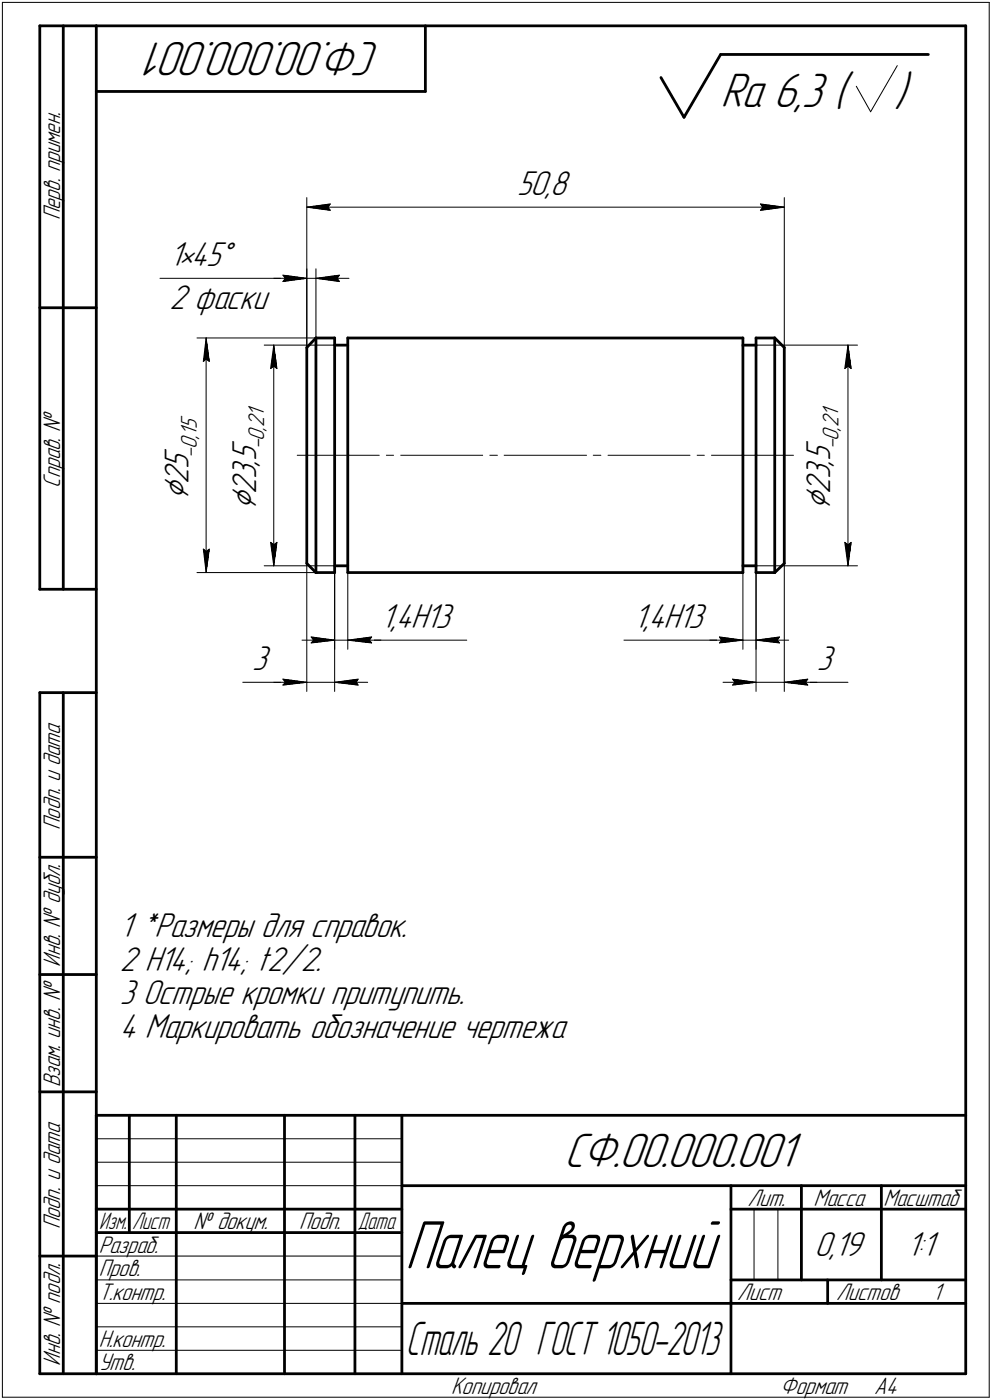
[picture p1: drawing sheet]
<svg xmlns="http://www.w3.org/2000/svg" width="211mm" height="298mm" viewBox="0 0 211 298" stroke-linecap="round" stroke-linejoin="round" font-family="sans-serif">
<defs><g id="words">
<text font-size="15.4" x="86.2" y="270.1">Палец верхний</text>
<g font-size="10.9">
<text x="80.9" y="9" transform="rotate(-180 80.9 9)">СФ.00.000.001</text>
<text x="153.3" y="22.8">Ra 6,3 (</text>
<text x="190.3" y="22.8">)</text>
<text x="120.1" y="248.5">СФ.00.000.001</text>
</g>
<text font-size="10.6" x="86.4" y="288.5">Сталь 20 ГОСТ 1050-2013</text>
<g font-size="8.5">
<text x="40.1" y="106.6" transform="rotate(-90 40.1 106.6)">Ç</text>
<text x="54.5" y="108.6" transform="rotate(-90 54.5 108.6)">Ç</text>
<text x="176.7" y="108.6" transform="rotate(-90 176.7 108.6)">Ç</text>
</g>
<g font-size="7.8">
<text x="110" y="41.6">50,8</text>
<text x="36" y="56.7">1•45Å</text>
<text x="36" y="65.8">2 фаски</text>
<text x="40.1" y="100" transform="rotate(-90 40.1 100)">5</text>
<text x="54.5" y="99.2" transform="rotate(-90 54.5 99.2)">,</text>
<text x="54.5" y="98.2" transform="rotate(-90 54.5 98.2)">5</text>
<text x="176.7" y="99.2" transform="rotate(-90 176.7 99.2)">,</text>
<text x="176.7" y="98.2" transform="rotate(-90 176.7 98.2)">5</text>
<text x="40.1" y="103.1" transform="rotate(-90 40.1 103.1)">2</text>
<text x="54.5" y="105.2" transform="rotate(-90 54.5 105.2)">2</text>
<text x="54.5" y="102" transform="rotate(-90 54.5 102)">3</text>
<text x="176.7" y="105.2" transform="rotate(-90 176.7 105.2)">2</text>
<text x="176.7" y="102" transform="rotate(-90 176.7 102)">3</text>
<text x="81" y="133.8">1,4H13</text>
<text x="134.8" y="133.8">1,4H13</text>
<text x="53.7" y="142.7">3</text>
<text x="173.8" y="142.7">3</text>
<text x="25.5" y="199.6">1 *Размеры для справок.</text>
<text x="25.5" y="206.7">2 H14; h14; t2/2.</text>
<text x="25.5" y="213.8">3 Острые кромки притупить.</text>
<text x="25.5" y="221">4 Маркировать обозначение чертежа</text>
<text x="173.3" y="267.5">0,19</text>
<text x="192.9" y="267.5">1:1</text>
</g>
<g font-size="5.4">
<text x="12.8" y="46.9" transform="rotate(-90 12.8 46.9)">Перв. примен.</text>
<text x="12.8" y="103.8" transform="rotate(-90 12.8 103.8)">Справ. №</text>
<text x="12.8" y="176.7" transform="rotate(-90 12.8 176.7)">Подп. и дата</text>
<text x="12.8" y="205.8" transform="rotate(-90 12.8 205.8)">Инв. № дубл.</text>
<text x="12.8" y="231.6" transform="rotate(-90 12.8 231.6)">Взам. инв. №</text>
<text x="159.1" y="256.8">Лит.</text>
<text x="173.1" y="256.8">Масса</text>
<text x="188" y="256.8">Масштаб</text>
<text x="12.8" y="261.7" transform="rotate(-90 12.8 261.7)">Подп. и дата</text>
<text x="41.2" y="261.8">№ докум.</text>
<text x="63.6" y="261.8">Подп.</text>
<text x="21" y="266.8">Разраб.</text>
<text x="21" y="271.8">Пров.</text>
<text x="21" y="276.8">Т.контр.</text>
<text x="156.9" y="276.8">Лист</text>
<text x="177.9" y="276.8">Листов</text>
<text x="198.4" y="276.8">1</text>
<text x="21" y="286.8">Н.контр.</text>
<text x="12.8" y="290.8" transform="rotate(-90 12.8 290.8)">Инв. № подл.</text>
<text x="21" y="291.8">Утв.</text>
<text x="96" y="296.8">Копировал</text>
<text x="166" y="296.8">Формат</text>
<text x="186" y="296.8">A4</text>
</g>
<g font-size="5.3">
<text x="21.1" y="261.8">Изм.</text>
<text x="28.1" y="261.8">Лист</text>
<text x="76.1" y="261.8">Дата</text>
</g>
<g font-size="5.1">
<text x="56.2" y="88.9" transform="rotate(-90 56.2 88.9)">1</text>
<text x="178.4" y="88.9" transform="rotate(-90 178.4 88.9)">1</text>
<text x="41.9" y="95.6" transform="rotate(-90 41.9 95.6)">0</text>
<text x="41.9" y="93.5" transform="rotate(-90 41.9 93.5)">,</text>
<text x="41.9" y="92.8" transform="rotate(-90 41.9 92.8)">1</text>
<text x="41.9" y="91.4" transform="rotate(-90 41.9 91.4)">5</text>
<text x="56.2" y="95.7" transform="rotate(-90 56.2 95.7)">-</text>
<text x="56.2" y="93.8" transform="rotate(-90 56.2 93.8)">0</text>
<text x="56.2" y="91.7" transform="rotate(-90 56.2 91.7)">,</text>
<text x="56.2" y="91" transform="rotate(-90 56.2 91)">2</text>
<text x="178.4" y="95.7" transform="rotate(-90 178.4 95.7)">-</text>
<text x="178.4" y="93.8" transform="rotate(-90 178.4 93.8)">0</text>
<text x="178.4" y="91.7" transform="rotate(-90 178.4 91.7)">,</text>
<text x="178.4" y="91" transform="rotate(-90 178.4 91)">2</text>
<text x="41.9" y="97.5" transform="rotate(-90 41.9 97.5)">-</text>
</g>
</g></defs>
<g fill="none" stroke="#000" stroke-width=".59">
<path d="M8.5 5.5v120zM8.5 5.5h12zM13.5 5.5v120zM20.5 5.5v287zM20.5 5.5h185zM20.5 19.5h70zM90.5 5.5v14zM140.6 16.5l4.9 8.5zM153.3 11.6l-7.8 13.4zM153.3 11.6h44.2zM205.5 5.5v287zM8.5 65.5h12z"/>
<path d="M65.3 74v46zM67.2 72h4zM67.2 72l-1.9 2zM67.2 72v49.9zM71.2 72v49.9zM71.2 73.5h2.8zM74 72v49.9zM74 72h84.1zM158.1 72v49.9zM158.1 73.5h2.8zM160.9 72h3.9zM160.9 72v49.9z"/>
<path d="M164.8 72l2.1 2zM164.8 72v49.9zM166.9 74v46zM65.3 120l1.9 1.9zM8.5 125.5h12zM67.2 121.9h4zM71.2 120.5h2.8zM74 121.9h84.1zM158.1 120.5h2.8zM160.9 121.9h3.9zM164.8 121.9l2.1-1.9zM8.5 147.5v145z"/>
<path d="M8.5 147.5h12zM13.5 147.5v145zM8.5 182.5h12zM8.5 207.5h12zM8.5 232.5h12zM20.5 237.5h185zM20.5 237.5v55zM27.5 237.5v25zM37.5 237.5v55zM60.5 237.5v55zM75.5 237.5v55zM85.5 237.5v55z"/>
<path d="M20.5 257.5h65zM85.5 252.5h120zM155.5 252.5v40zM155.5 257.5h15zM170.5 252.5v20zM170.5 257.5h35zM187.5 252.5v20zM8.5 267.5h12zM20.5 262.5h65zM85.5 277.5h70zM155.5 277.5h50zM155.5 272.5h50z"/>
<path d="M176.1 272.5v5zM8.5 292.5h12zM20.5 292.5h185z"/>
</g>
<g fill="none" stroke="#000" stroke-width=".21">
<path d="M.5 .5v297zM.5 .5h210zM182.2 18.4l3.1 5.4zM190.9 14l-5.6 9.8zM210.5 .5v297zM34 59.3h26.2zM58.3 59.3h7zM60.2 59.3h5.1zM60.2 58.6l5.1 .7zM60.2 58.6l.5 .7zM60.2 59.9l5.1-.6zM60.7 59.3l-.5 .6z"/>
<path d="M65.3 42.1v31.9zM65.3 57.2v16.8zM65.3 44.1l5-.7zM65.3 44.1l5 .7zM65.3 44.1h101.6zM65.3 59.3h1.9zM67.2 57.2v14.8zM67.2 59.3l5 .6zM67.2 59.3l5-.7zM67.2 59.3h7.1zM69.8 44.1l.5 .7zM70.3 43.4l-.5 .7z"/>
<path d="M71.7 59.3l.5 .6zM72.2 58.6l-.5 .7zM161.8 44.8l5.1-.7zM161.8 43.4l.5 .7zM161.8 43.4l5.1 .7zM162.3 44.1l-.5 .7zM166.9 42.1v31.9zM41.9 72h25.3zM43.3 77l.6-.5zM43.9 72l.6 5zM43.9 76.5l.6 .5zM43.9 72l-.6 5z"/>
<path d="M43.9 72v49.9zM56.2 73.5h15zM57.6 78.5l.7-.5zM58.3 73.5l.6 5zM58.3 78l.6 .5zM58.3 73.5l-.7 5zM58.3 73.5v47zM160.9 73.5h21.6zM179.7 78.5l.7-.5zM180.4 73.5l.7 5zM180.4 78l.7 .5zM180.4 73.5l-.7 5z"/>
<path d="M180.4 73.5v47zM63.2 96.9h17.5zM82.2 96.9h1.5zM85.3 96.9h17.4zM104.2 96.9h1.6zM107.3 96.9h17.5zM126.2 96.9h1.6zM129.4 96.9h17.4zM148.3 96.9h1.6zM151.4 96.9h17.4zM43.3 116.9l.6 5zM43.3 116.9l.6 .5z"/>
<path d="M43.9 117.4l.6-.5zM44.5 116.9l-.6 5zM57.6 115.5l.7 5zM57.6 115.5l.7 .5zM58.3 116l.6-.5zM58.9 115.5l-.6 5zM65.3 120v27.2zM166.9 120v27.2zM179.7 115.5l.7 5zM179.7 115.5l.7 .5zM180.4 116l.7-.5zM181.1 115.5l-.7 5z"/>
<path d="M41.9 121.9h25.3zM56.2 120.5h15zM64.3 136.3h6.9zM66.2 135.6l5 .7zM66.2 135.6l.5 .7zM66.2 136.9l5-.6zM66.7 136.3l-.5 .6zM71.2 121.9v25.3zM71.2 121.9v16.4zM71.2 136.3h2.8zM74 136.3h5.1zM74 121.9v16.4z"/>
<path d="M74 136.3l5.1 .6zM74 136.3l5.1-.7zM74 136.3h7zM78.6 136.3l.5 .6zM79.1 136.3h20.2zM79.1 135.6l-.5 .7zM132.8 136.3h20.3zM151 136.3h7.1zM153.1 136.3h5zM153.1 135.6l5 .7zM153.1 135.6l.4 .7zM153.1 136.9l5-.6z"/>
<path d="M153.5 136.3l-.4 .6zM158.1 121.9v16.4zM158.1 136.3h2.8zM160.9 121.9v16.4zM160.9 121.9v25.3zM160.9 120.5h21.6zM160.9 136.3l5 .6zM160.9 136.3l5-.7zM160.9 136.3h6.9zM165.4 136.3l.5 .6zM165.9 135.6l-.5 .7zM51.6 145.3h8.7z"/>
<path d="M58.3 145.3h7zM60.2 144.6l5.1 .7zM60.2 144.6l.5 .7zM60.2 145.9l5.1-.6zM60.3 145.3h5zM60.7 145.3l-.5 .6zM65.3 145.3h5.9zM71.2 145.3l5 .6zM71.2 145.3l5-.7zM71.2 145.3h7zM75.8 145.3l.4 .6zM76.2 144.6l-.4 .7z"/>
<path d="M153.8 145.3h7.1zM155.9 144.6l5 .7zM155.9 144.6l.5 .7zM155.9 145.9l5-.6zM156.4 145.3l-.5 .6zM160.9 145.3h6zM166.9 145.3h4.9zM166.9 145.3l5 .6zM166.9 145.3l5-.7zM166.9 145.3h6.9zM171.4 145.3l.5 .6zM171.8 145.3h8.6z"/>
<path d="M171.9 144.6l-.5 .7zM20.5 247.5h65zM20.5 252.5h65zM20.5 242.5h65zM160.4 257.5v15zM165.5 257.5v15zM20.5 267.5h65zM20.5 272.5h65zM20.5 277.5h65zM.5 297.5h210zM20.5 282.5h65zM20.5 287.5h65z"/>
</g>
<g fill="#fff" stroke="#fff" stroke-width=".21">
<path d="M34.5 87.4h8.4zM34.5 87.5h8.4zM34.5 87.5h8.4zM34.5 87.6h8.4zM34.5 87.7h8.4zM34.5 87.8h8.4zM34.5 87.9h8.4zM34.5 88h8.4zM34.5 88.1h8.4zM34.5 88.1h8.4zM34.5 88.2h8.4zM34.5 88.3h8.4zM34.5 88.4h8.4zM34.5 88.5h8.4zM34.5 88.6h8.4zM34.5 88.6h8.4zM34.5 88.7h8.4zM34.5 88.8h8.4zM34.5 88.9h8.4zM34.5 89h8.4zM34.5 89.1h8.4zM34.5 89.2h8.4zM34.5 89.2h8.4zM34.5 89.3h8.4zM34.5 89.4h8.4zM34.5 89.5h8.4zM34.5 89.6h8.4zM34.5 89.7h8.4zM34.5 89.7h8.4zM34.5 89.8h8.4zM34.5 89.9h8.4zM34.5 90h8.4zM34.5 90.1h8.4zM34.5 90.2h8.4zM34.5 90.3h8.4zM34.5 90.3h8.4zM34.5 90.4h8.4zM34.5 90.5h8.4zM34.5 90.6h8.4zM34.5 90.7h8.4zM34.5 90.8h8.4zM34.5 90.8h8.4zM34.5 90.9h8.4zM34.5 91h8.4zM34.5 91.1h8.4zM34.5 91.2h8.4zM34.5 91.3h8.4zM34.5 91.4h8.4zM34.5 91.4h8.4zM34.5 91.5h8.4zM34.5 91.6h8.4zM34.5 91.7h8.4zM34.5 91.8h8.4zM34.5 91.9h8.4zM34.5 91.9h8.4zM34.5 92h8.4zM34.5 92.1h8.4zM34.5 92.2h8.4zM34.5 92.3h8.4zM34.5 92.4h8.4zM34.5 92.5h8.4zM34.5 92.5h8.4zM34.5 92.6h8.4zM34.5 92.7h8.4zM34.5 92.8h8.4zM34.5 92.9h8.4zM34.5 93h8.4zM34.5 93h8.4zM34.5 93.1h8.4zM34.5 93.2h8.4zM34.5 93.3h8.4zM34.5 93.4h8.4zM34.5 93.5h8.4zM34.5 93.6h8.4zM34.5 93.6h8.4zM34.5 93.7h8.4zM34.5 93.8h8.4zM34.5 93.9h8.4zM34.5 94h8.4zM34.5 94.1h8.4zM34.5 94.1h8.4zM34.5 94.2h8.4zM34.5 94.3h8.4zM34.5 94.4h8.4zM34.5 94.5h8.4zM34.5 94.6h8.4zM34.5 94.7h8.4zM34.5 94.7h8.4zM34.5 94.8h8.4zM34.5 94.9h8.4zM34.5 95h8.4zM34.5 95.1h8.4zM34.5 95.2h8.4zM34.5 95.2h8.4zM34.5 95.3h8.4zM34.5 95.4h8.4zM34.5 95.5h8.4zM34.5 95.6h8.4zM34.5 95.7h8.4zM34.5 95.8h8.4zM34.5 95.8h8.4zM34.5 95.9h8.4zM34.5 96h8.4zM34.5 96.1h8.4zM34.5 96.2h8.4zM34.5 96.3h8.4zM34.5 96.4h8.4zM34.5 96.4h8.4zM34.5 96.5h8.4zM34.5 96.6h8.4zM34.5 96.7h8.4zM34.5 96.8h8.4zM34.5 96.9h8.4zM34.5 96.9h8.4zM34.5 97h8.4zM34.5 97.1h8.4zM34.5 97.2h8.4zM34.5 97.3h8.4zM34.5 97.4h8.4zM34.5 97.5h8.4zM34.5 97.5h8.4zM34.5 97.6h8.4zM34.5 97.7h8.4zM34.5 97.8h8.4zM34.5 97.9h8.4zM34.5 98h8.4zM34.5 98h8.4zM34.5 98.1h8.4zM34.5 98.2h8.4zM34.5 98.3h8.4zM34.5 98.4h8.4zM34.5 98.5h8.4zM34.5 98.6h8.4zM34.5 98.6h8.4zM34.5 98.7h8.4zM34.5 98.8h8.4zM34.5 98.9h8.4zM34.5 99h8.4zM34.5 99.1h8.4zM34.5 99.1h8.4zM34.5 99.2h8.4zM34.5 99.3h8.4zM34.5 99.4h8.4zM34.5 99.5h8.4zM34.5 99.6h8.4zM34.5 99.7h8.4zM34.5 99.7h8.4zM34.5 99.8h8.4zM34.5 99.9h8.4zM34.5 100h8.4zM34.5 100.1h8.4zM34.5 100.2h8.4zM34.5 100.2h8.4zM34.5 100.3h8.4zM34.5 100.4h8.4zM34.5 100.5h8.4zM34.5 100.6h8.4zM34.5 100.7h8.4zM34.5 100.8h8.4zM34.5 100.8h8.4zM34.5 100.9h8.4zM34.5 101h8.4zM34.5 101.1h8.4zM34.5 101.2h8.4zM34.5 101.3h8.4zM34.5 101.3h8.4zM34.5 101.4h8.4zM34.5 101.5h8.4zM34.5 101.6h8.4zM34.5 101.7h8.4zM34.5 101.8h8.4zM34.5 101.9h8.4zM34.5 101.9h8.4zM34.5 102h8.4zM34.5 102.1h8.4zM34.5 102.2h8.4zM34.5 102.3h8.4zM34.5 102.4h8.4zM34.5 102.4h8.4zM34.5 102.5h8.4zM34.5 102.6h8.4zM34.5 102.7h8.4zM34.5 102.8h8.4zM34.5 102.9h8.4zM34.5 103h8.4zM34.5 103h8.4zM34.5 103.1h8.4zM34.5 103.2h8.4zM34.5 103.3h8.4zM34.5 103.4h8.4zM34.5 103.5h8.4zM34.5 103.5h8.4zM34.5 103.6h8.4zM34.5 103.7h8.4zM34.5 103.8h8.4zM34.5 103.9h8.4zM34.5 104h8.4zM34.5 104.1h8.4zM34.5 104.1h8.4zM34.5 104.2h8.4zM34.5 104.3h8.4zM34.5 104.4h8.4zM34.5 104.5h8.4zM34.5 104.6h8.4zM34.5 104.6h8.4zM34.5 104.7h8.4zM34.5 104.8h8.4zM34.5 104.9h8.4zM34.5 105h8.4zM34.5 105.1h8.4zM34.5 105.2h8.4zM34.5 105.2h8.4zM34.5 105.3h8.4zM34.5 105.4h8.4zM34.5 105.5h8.4zM34.5 105.6h8.4zM34.5 105.7h8.4zM34.5 105.7h8.4zM34.5 105.8h8.4zM34.5 105.9h8.4zM34.5 106h8.4zM34.5 106.1h8.4zM34.5 106.2h8.4zM34.5 106.3h8.4zM34.5 106.3h8.4zM34.5 106.4h8.4zM34.5 106.5h8.4z"/>
<path d="M43.8 72.2h.2zM43.8 72.3h.2zM43.8 72.4h.3zM43.7 72.5h.4zM43.7 72.6h.4zM43.6 72.6h.6zM43.6 72.7h.6zM43.6 72.8h.7zM43.5 72.9h.8zM43.5 73h.9zM43.5 73.1h.9zM43.4 73.2h1zM43.4 73.2h1zM43.3 73.3h1.1zM43.3 73.4h1.2zM43.3 73.5h1.2zM43.3 73.6h1.3zM43.3 73.7h1.3zM43.2 73.7h1.4zM43.2 73.8h1.5zM43.2 73.9h1.5zM43.2 74h1.5zM43.2 74.1h1.5zM43.2 74.2h1.5zM43.2 74.3h1.5zM43.2 74.3h1.5zM43.1 74.4h1.7zM43.1 74.5h1.7zM43.1 74.6h1.7zM43.1 74.7h1.7zM43.1 74.8h1.7zM43.1 74.8h1.7zM43.1 74.9h1.7zM43 75h1.9zM43 75.1h1.9zM43 75.2h1.9zM43 75.3h1.9zM43 75.4h1.9zM43 75.4h1.9zM43 75.5h1.9zM42.9 75.6h2zM42.9 75.7h2.1zM42.9 75.8h2.1zM42.9 75.9h2.1zM42.9 75.9h2.1zM42.9 76h2.1zM42.9 76.1h2.1zM42.9 76.2h2.1zM42.8 76.3h2.2zM42.8 76.4h2.2zM42.8 76.5h2.2zM42.8 76.5h2.2zM42.8 76.6h2.2zM42.8 76.7h2.2zM42.8 76.8h2.2zM42.8 76.9h2.3zM42.8 77h2.3zM42.8 77h2.3zM42.8 77.1h2.3zM42.8 77.2h2.3zM42.8 77.3h2.3zM42.8 77.4h2.3z"/>
<path d="M42.7 116.5h2.4zM42.8 116.6h2.3zM42.8 116.7h2.3zM42.8 116.8h2.3zM42.8 116.8h2.3zM42.8 116.9h2.3zM42.8 117h2.3zM42.8 117.1h2.3zM42.8 117.2h2.2zM42.8 117.3h2.2zM42.8 117.3h2.2zM42.8 117.4h2.2zM42.8 117.5h2.2zM42.8 117.6h2.2zM42.8 117.7h2.2zM42.9 117.8h2.1zM42.9 117.9h2.1zM42.9 117.9h2.1zM42.9 118h2.1zM42.9 118.1h2.1zM42.9 118.2h2.1zM42.9 118.3h2.1zM43 118.4h1.9zM43 118.4h1.9zM43 118.5h1.9zM43 118.6h1.9zM43 118.7h1.9zM43 118.8h1.9zM43 118.9h1.9zM43.1 119h1.7zM43.1 119h1.7zM43.1 119.1h1.7zM43.1 119.2h1.7zM43.1 119.3h1.7zM43.1 119.4h1.7zM43.1 119.5h1.7zM43.2 119.5h1.5zM43.2 119.6h1.5zM43.2 119.7h1.5zM43.2 119.8h1.5zM43.2 119.9h1.5zM43.2 120h1.5zM43.2 120.1h1.5zM43.2 120.1h1.4zM43.3 120.2h1.3zM43.3 120.3h1.3zM43.3 120.4h1.2zM43.3 120.5h1.2zM43.3 120.6h1.1zM43.4 120.6h1zM43.4 120.7h1zM43.5 120.8h.9zM43.5 120.9h.9zM43.5 121h.8zM43.6 121.1h.7zM43.6 121.2h.6zM43.6 121.2h.6zM43.7 121.3h.4zM43.7 121.4h.4zM43.8 121.5h.3zM43.8 121.6h.2zM43.8 121.7h.2z"/>
<path d="M110.1 36h11.9zM110.1 36.1h11.9zM110.1 36.2h11.9zM110.1 36.2h11.9zM110.1 36.3h11.9zM110.1 36.4h11.9zM110.1 36.5h11.9zM110.1 36.6h11.9zM110.1 36.7h11.9zM110.1 36.7h11.9zM110.1 36.8h11.9zM110.1 36.9h11.9zM110.1 37h11.9zM110.1 37.1h11.9zM110.1 37.2h11.9zM110.1 37.3h11.9zM110.1 37.3h11.9zM110.1 37.4h11.9zM110.1 37.5h11.9zM110.1 37.6h11.9zM110.1 37.7h11.9zM110.1 37.8h11.9zM110.1 37.8h11.9zM110.1 37.9h11.9zM110.1 38h11.9zM110.1 38.1h11.9zM110.1 38.2h11.9zM110.1 38.3h11.9zM110.1 38.4h11.9zM110.1 38.4h11.9zM110.1 38.5h11.9zM110.1 38.6h11.9zM110.1 38.7h11.9zM110.1 38.8h11.9zM110.1 38.9h11.9zM110.1 38.9h11.9zM110.1 39h11.9zM110.1 39.1h11.9zM110.1 39.2h11.9zM110.1 39.3h11.9zM110.1 39.4h11.9zM110.1 39.5h11.9zM110.1 39.5h11.9zM110.1 39.6h11.9zM110.1 39.7h11.9zM110.1 39.8h11.9zM110.1 39.9h11.9zM110.1 40h11.9zM110.1 40h11.9zM110.1 40.1h11.9zM110.1 40.2h11.9zM110.1 40.3h11.9zM110.1 40.4h11.9zM110.1 40.5h11.9zM110.1 40.6h11.9zM110.1 40.6h11.9zM110.1 40.7h11.9zM110.1 40.8h11.9zM110.1 40.9h11.9zM110.1 41h11.9zM110.1 41.1h11.9zM110.1 41.1h11.9zM110.1 41.2h11.9zM110.1 41.3h11.9zM110.1 41.4h11.9zM110.1 41.5h11.9zM110.1 41.6h11.9zM110.1 41.7h11.9zM110.1 41.7h11.9zM110.1 41.8h11.9zM110.1 41.9h11.9zM110.1 42h11.9zM110.1 42.1h11.9zM110.1 42.2h11.9zM110.1 42.2h11.9zM110.1 42.3h11.9zM110.1 42.4h11.9zM110.1 42.5h11.9zM110.1 42.6h11.9zM110.1 42.7h11.9zM110.1 42.8h11.9zM110.1 42.8h11.9zM110.1 42.9h11.9zM110.1 43h11.9z"/>
<path d="M70 43h.7zM69.3 43.1h1.4zM68.6 43.2h2.1zM67.8 43.3h2.9zM67.1 43.3h3.6zM66.9 43.4h3.8zM66.7 43.5h4zM66.5 43.6h4.2zM66.3 43.7h4.4zM66.1 43.8h4.6zM65.9 43.9h4.8zM65.7 43.9h5zM65.5 44h5.2zM65.3 44.1h5.4zM65.5 44.2h5.2zM65.7 44.3h5zM65.9 44.4h4.8zM66.1 44.4h4.6zM66.3 44.5h4.4zM66.5 44.6h4.2zM66.7 44.7h4zM66.9 44.8h3.8zM67.1 44.9h3.6zM67.7 45h3zM68.3 45h2.4zM68.9 45.1h1.8zM69.5 45.2h1.2zM70.1 45.3h.6z"/>
<path d="M161.4 43h.7zM161.4 43.1h1.5zM161.4 43.2h2.2zM161.4 43.3h2.9zM161.4 43.3h3.6zM161.4 43.4h3.9zM161.4 43.5h4zM161.4 43.6h4.3zM161.4 43.7h4.5zM161.4 43.8h4.7zM161.4 43.9h4.9zM161.4 43.9h5.1zM161.4 44h5.3zM161.4 44.1h5.5zM161.4 44.2h5.3zM161.4 44.3h5.1zM161.4 44.4h4.9zM161.4 44.4h4.7zM161.4 44.5h4.5zM161.4 44.6h4.3zM161.4 44.7h4zM161.4 44.8h3.9zM161.4 44.9h3.6zM161.4 45h3zM161.4 45h2.4zM161.4 45.1h1.8zM161.4 45.2h1.2zM161.4 45.3h.7z"/>
<path d="M53.7 137.2h4.6zM53.7 137.2h4.6zM53.7 137.3h4.6zM53.7 137.4h4.6zM53.7 137.5h4.6zM53.7 137.6h4.6zM53.7 137.7h4.6zM53.7 137.8h4.6zM53.7 137.8h4.6zM53.7 137.9h4.6zM53.7 138h4.6zM53.7 138.1h4.6zM53.7 138.2h4.6zM53.7 138.3h4.6zM53.7 138.3h4.6zM53.7 138.4h4.6zM53.7 138.5h4.6zM53.7 138.6h4.6zM53.7 138.7h4.6zM53.7 138.8h4.6zM53.7 138.9h4.6zM53.7 138.9h4.6zM53.7 139h4.6zM53.7 139.1h4.6zM53.7 139.2h4.6zM53.7 139.3h4.6zM53.7 139.4h4.6zM53.7 139.4h4.6zM53.7 139.5h4.6zM53.7 139.6h4.6zM53.7 139.7h4.6zM53.7 139.8h4.6zM53.7 139.9h4.6zM53.7 140h4.6zM53.7 140h4.6zM53.7 140.1h4.6zM53.7 140.2h4.6zM53.7 140.3h4.6zM53.7 140.4h4.6zM53.7 140.5h4.6zM53.7 140.5h4.6zM53.7 140.6h4.6zM53.7 140.7h4.6zM53.7 140.8h4.6zM53.7 140.9h4.6zM53.7 141h4.6zM53.7 141.1h4.6zM53.7 141.1h4.6zM53.7 141.2h4.6zM53.7 141.3h4.6zM53.7 141.4h4.6zM53.7 141.5h4.6zM53.7 141.6h4.6zM53.7 141.6h4.6zM53.7 141.7h4.6zM53.7 141.8h4.6zM53.7 141.9h4.6zM53.7 142h4.6zM53.7 142.1h4.6zM53.7 142.2h4.6zM53.7 142.2h4.6zM53.7 142.3h4.6zM53.7 142.4h4.6zM53.7 142.5h4.6zM53.7 142.6h4.6zM53.7 142.7h4.6zM53.7 142.7h4.6zM53.7 142.8h4.6zM53.7 142.9h4.6zM53.7 143h4.6zM53.7 143.1h4.6zM53.7 143.2h4.6zM53.7 143.3h4.6zM53.7 143.3h4.6zM53.7 143.4h4.6zM53.7 143.5h4.6zM53.7 143.6h4.6zM53.7 143.7h4.6zM53.7 143.8h4.6zM53.7 143.8h4.6zM53.7 143.9h4.6zM53.7 144h4.6zM53.7 144.1h4.6zM53.7 144.2h4.6z"/>
<path d="M59.8 144.1h.7zM59.8 144.2h1.2zM59.8 144.3h1.8zM59.8 144.4h2.4zM59.8 144.4h3zM59.8 144.5h3.6zM59.8 144.6h3.9zM59.8 144.7h4zM59.8 144.8h4.3zM59.8 144.9h4.5zM59.8 144.9h4.7zM59.8 145h4.9zM59.8 145.1h5.1zM59.8 145.2h5.3zM59.8 145.3h5.5zM59.8 145.4h5.3zM59.8 145.5h5.1zM59.8 145.5h4.8zM59.8 145.6h4.5zM59.8 145.7h4.4zM59.8 145.8h4.1zM59.8 145.9h3.9zM59.8 146h3.6zM59.8 146h3zM59.8 146.1h2.4zM59.8 146.2h1.8zM59.8 146.3h1.2zM59.8 146.4h.7z"/>
<path d="M76.1 144.1h.6zM75.5 144.2h1.2zM74.8 144.3h1.9zM74.3 144.4h2.4zM73.7 144.4h3zM73 144.5h3.7zM72.8 144.6h3.9zM72.6 144.7h4.1zM72.4 144.8h4.3zM72.2 144.9h4.5zM72.1 144.9h4.6zM71.8 145h4.9zM71.6 145.1h5.1zM71.5 145.2h5.2zM71.2 145.3h5.5zM71.5 145.4h5.2zM71.7 145.5h5zM71.9 145.5h4.8zM72.1 145.6h4.6zM72.4 145.7h4.3zM72.6 145.8h4.1zM72.8 145.9h3.9zM73 146h3.7zM73.7 146h3zM74.3 146.1h2.4zM74.8 146.2h1.9zM75.5 146.3h1.2zM76.1 146.4h.6z"/>
<path d="M81 128.2h16.3zM81 128.3h16.3zM81 128.4h16.3zM81 128.4h16.3zM81 128.5h16.3zM81 128.6h16.3zM81 128.7h16.3zM81 128.8h16.3zM81 128.9h16.3zM81 128.9h16.3zM81 129h16.3zM81 129.1h16.3zM81 129.2h16.3zM81 129.3h16.3zM81 129.4h16.3zM81 129.5h16.3zM81 129.5h16.3zM81 129.6h16.3zM81 129.7h16.3zM81 129.8h16.3zM81 129.9h16.3zM81 130h16.3zM81 130h16.3zM81 130.1h16.3zM81 130.2h16.3zM81 130.3h16.3zM81 130.4h16.3zM81 130.5h16.3zM81 130.6h16.3zM81 130.6h16.3zM81 130.7h16.3zM81 130.8h16.3zM81 130.9h16.3zM81 131h16.3zM81 131.1h16.3zM81 131.1h16.3zM81 131.2h16.3zM81 131.3h16.3zM81 131.4h16.3zM81 131.5h16.3zM81 131.6h16.3zM81 131.7h16.3zM81 131.7h16.3zM81 131.8h16.3zM81 131.9h16.3zM81 132h16.3zM81 132.1h16.3zM81 132.2h16.3zM81 132.2h16.3zM81 132.3h16.3zM81 132.4h16.3zM81 132.5h16.3zM81 132.6h16.3zM81 132.7h16.3zM81 132.8h16.3zM81 132.8h16.3zM81 132.9h16.3zM81 133h16.3zM81 133.1h16.3zM81 133.2h16.3zM81 133.3h16.3zM81 133.3h16.3zM81 133.4h16.3zM81 133.5h16.3zM81 133.6h16.3zM81 133.7h16.3zM81 133.8h16.3zM81 133.9h16.3zM81 133.9h16.3zM81 134h16.3zM81 134.1h16.3zM81 134.2h16.3zM81 134.3h16.3zM81 134.4h16.3zM81 134.5h16.3zM81 134.5h16.3zM81 134.6h16.3zM81 134.7h16.3zM81 134.8h16.3zM81 134.9h16.3zM81 135h16.3zM81 135h16.3zM81 135.1h16.3zM81 135.2h16.3z"/>
<path d="M65.7 135.1h.7zM65.7 135.2h1.3zM65.7 135.3h1.9zM65.7 135.4h2.5zM65.7 135.5h3.1zM65.7 135.6h3.7zM65.7 135.6h4zM65.7 135.7h4.1zM65.7 135.8h4.3zM65.7 135.9h4.6zM65.7 136h4.7zM65.7 136.1h4.9zM65.7 136.1h5.2zM65.7 136.2h5.3zM65.7 136.3h5.5zM65.7 136.4h5.3zM65.7 136.5h5.1zM65.7 136.6h4.9zM65.7 136.7h4.7zM65.7 136.7h4.4zM65.7 136.8h4.2zM65.7 136.9h4zM65.7 137h3.7zM65.7 137.1h3.1zM65.7 137.2h2.5zM65.7 137.2h1.9zM65.7 137.3h1.3zM65.7 137.4h.7z"/>
<path d="M78.9 135.1h.6zM78.3 135.2h1.2zM77.7 135.3h1.8zM77.1 135.4h2.4zM76.5 135.5h3zM75.9 135.6h3.6zM75.7 135.6h3.8zM75.5 135.7h4zM75.3 135.8h4.2zM75.1 135.9h4.4zM74.8 136h4.7zM74.7 136.1h4.8zM74.4 136.1h5.1zM74.3 136.2h5.2zM74 136.3h5.5zM74.3 136.4h5.2zM74.5 136.5h5zM74.8 136.6h4.7zM74.9 136.7h4.6zM75.2 136.7h4.3zM75.4 136.8h4.1zM75.7 136.9h3.8zM75.9 137h3.6zM76.5 137.1h3zM77.1 137.2h2.4zM77.7 137.2h1.8zM78.3 137.3h1.2zM78.9 137.4h.6z"/>
<path d="M134.8 128.2h16.2zM134.8 128.3h16.2zM134.8 128.4h16.2zM134.8 128.4h16.2zM134.8 128.5h16.2zM134.8 128.6h16.2zM134.8 128.7h16.2zM134.8 128.8h16.2zM134.8 128.9h16.2zM134.8 128.9h16.2zM134.8 129h16.2zM134.8 129.1h16.2zM134.8 129.2h16.2zM134.8 129.3h16.2zM134.8 129.4h16.2zM134.8 129.5h16.2zM134.8 129.5h16.2zM134.8 129.6h16.2zM134.8 129.7h16.2zM134.8 129.8h16.2zM134.8 129.9h16.2zM134.8 130h16.2zM134.8 130h16.2zM134.8 130.1h16.2zM134.8 130.2h16.2zM134.8 130.3h16.2zM134.8 130.4h16.2zM134.8 130.5h16.2zM134.8 130.6h16.2zM134.8 130.6h16.2zM134.8 130.7h16.2zM134.8 130.8h16.2zM134.8 130.9h16.2zM134.8 131h16.2zM134.8 131.1h16.2zM134.8 131.1h16.2zM134.8 131.2h16.2zM134.8 131.3h16.2zM134.8 131.4h16.2zM134.8 131.5h16.2zM134.8 131.6h16.2zM134.8 131.7h16.2zM134.8 131.7h16.2zM134.8 131.8h16.2zM134.8 131.9h16.2zM134.8 132h16.2zM134.8 132.1h16.2zM134.8 132.2h16.2zM134.8 132.2h16.2zM134.8 132.3h16.2zM134.8 132.4h16.2zM134.8 132.5h16.2zM134.8 132.6h16.2zM134.8 132.7h16.2zM134.8 132.8h16.2zM134.8 132.8h16.2zM134.8 132.9h16.2zM134.8 133h16.2zM134.8 133.1h16.2zM134.8 133.2h16.2zM134.8 133.3h16.2zM134.8 133.3h16.2zM134.8 133.4h16.2zM134.8 133.5h16.2zM134.8 133.6h16.2zM134.8 133.7h16.2zM134.8 133.8h16.2zM134.8 133.9h16.2zM134.8 133.9h16.2zM134.8 134h16.2zM134.8 134.1h16.2zM134.8 134.2h16.2zM134.8 134.3h16.2zM134.8 134.4h16.2zM134.8 134.5h16.2zM134.8 134.5h16.2zM134.8 134.6h16.2zM134.8 134.7h16.2zM134.8 134.8h16.2zM134.8 134.9h16.2zM134.8 135h16.2zM134.8 135h16.2zM134.8 135.1h16.2zM134.8 135.2h16.2z"/>
<path d="M152.6 135.1h.6zM152.6 135.2h1.2zM152.6 135.3h1.8zM152.6 135.4h2.5zM152.6 135.5h3.1zM152.6 135.6h3.7zM152.6 135.6h3.9zM152.6 135.7h4.1zM152.6 135.8h4.3zM152.6 135.9h4.5zM152.6 136h4.7zM152.6 136.1h4.9zM152.6 136.1h5.1zM152.6 136.2h5.3zM152.6 136.3h5.5zM152.6 136.4h5.3zM152.6 136.5h5zM152.6 136.6h4.9zM152.6 136.7h4.6zM152.6 136.7h4.4zM152.6 136.8h4.2zM152.6 136.9h3.9zM152.6 137h3.7zM152.6 137.1h3.1zM152.6 137.2h2.5zM152.6 137.2h1.8zM152.6 137.3h1.2zM152.6 137.4h.6z"/>
<path d="M165.8 135.1h.6zM165.2 135.2h1.2zM164.5 135.3h1.9zM163.9 135.4h2.5zM163.3 135.5h3.1zM162.6 135.6h3.8zM162.5 135.6h3.9zM162.3 135.7h4.1zM162.1 135.8h4.3zM161.9 135.9h4.5zM161.7 136h4.7zM161.5 136.1h4.9zM161.3 136.1h5.1zM161.1 136.2h5.3zM160.9 136.3h5.5zM161.1 136.4h5.3zM161.4 136.5h5zM161.5 136.6h4.9zM161.8 136.7h4.6zM162.1 136.7h4.3zM162.2 136.8h4.2zM162.5 136.9h3.9zM162.6 137h3.8zM163.3 137.1h3.1zM163.9 137.2h2.5zM164.5 137.2h1.9zM165.2 137.3h1.2zM165.8 137.4h.6z"/>
<path d="M173.8 137.2h4.6zM173.8 137.2h4.6zM173.8 137.3h4.6zM173.8 137.4h4.6zM173.8 137.5h4.6zM173.8 137.6h4.6zM173.8 137.7h4.6zM173.8 137.8h4.6zM173.8 137.8h4.6zM173.8 137.9h4.6zM173.8 138h4.6zM173.8 138.1h4.6zM173.8 138.2h4.6zM173.8 138.3h4.6zM173.8 138.3h4.6zM173.8 138.4h4.6zM173.8 138.5h4.6zM173.8 138.6h4.6zM173.8 138.7h4.6zM173.8 138.8h4.6zM173.8 138.9h4.6zM173.8 138.9h4.6zM173.8 139h4.6zM173.8 139.1h4.6zM173.8 139.2h4.6zM173.8 139.3h4.6zM173.8 139.4h4.6zM173.8 139.4h4.6zM173.8 139.5h4.6zM173.8 139.6h4.6zM173.8 139.7h4.6zM173.8 139.8h4.6zM173.8 139.9h4.6zM173.8 140h4.6zM173.8 140h4.6zM173.8 140.1h4.6zM173.8 140.2h4.6zM173.8 140.3h4.6zM173.8 140.4h4.6zM173.8 140.5h4.6zM173.8 140.5h4.6zM173.8 140.6h4.6zM173.8 140.7h4.6zM173.8 140.8h4.6zM173.8 140.9h4.6zM173.8 141h4.6zM173.8 141.1h4.6zM173.8 141.1h4.6zM173.8 141.2h4.6zM173.8 141.3h4.6zM173.8 141.4h4.6zM173.8 141.5h4.6zM173.8 141.6h4.6zM173.8 141.6h4.6zM173.8 141.7h4.6zM173.8 141.8h4.6zM173.8 141.9h4.6zM173.8 142h4.6zM173.8 142.1h4.6zM173.8 142.2h4.6zM173.8 142.2h4.6zM173.8 142.3h4.6zM173.8 142.4h4.6zM173.8 142.5h4.6zM173.8 142.6h4.6zM173.8 142.7h4.6zM173.8 142.7h4.6zM173.8 142.8h4.6zM173.8 142.9h4.6zM173.8 143h4.6zM173.8 143.1h4.6zM173.8 143.2h4.6zM173.8 143.3h4.6zM173.8 143.3h4.6zM173.8 143.4h4.6zM173.8 143.5h4.6zM173.8 143.6h4.6zM173.8 143.7h4.6zM173.8 143.8h4.6zM173.8 143.8h4.6zM173.8 143.9h4.6zM173.8 144h4.6zM173.8 144.1h4.6zM173.8 144.2h4.6z"/>
<path d="M155.4 144.1h.6zM155.4 144.2h1.2zM155.4 144.3h1.8zM155.4 144.4h2.5zM155.4 144.4h3.1zM155.4 144.5h3.7zM155.4 144.6h3.9zM155.4 144.7h4.1zM155.4 144.8h4.3zM155.4 144.9h4.5zM155.4 144.9h4.7zM155.4 145h4.9zM155.4 145.1h5.1zM155.4 145.2h5.3zM155.4 145.3h5.5zM155.4 145.4h5.3zM155.4 145.5h5zM155.4 145.5h4.9zM155.4 145.6h4.6zM155.4 145.7h4.4zM155.4 145.8h4.2zM155.4 145.9h3.9zM155.4 146h3.7zM155.4 146h3.1zM155.4 146.1h2.5zM155.4 146.2h1.8zM155.4 146.3h1.2zM155.4 146.4h.6z"/>
<path d="M171.7 144.1h.6zM171.1 144.2h1.2zM170.5 144.3h1.8zM169.9 144.4h2.4zM169.3 144.4h3zM168.7 144.5h3.6zM168.5 144.6h3.8zM168.3 144.7h4zM168.1 144.8h4.2zM167.9 144.9h4.4zM167.7 144.9h4.6zM167.5 145h4.8zM167.3 145.1h5zM167.1 145.2h5.2zM166.9 145.3h5.4zM167.1 145.4h5.2zM167.4 145.5h4.9zM167.6 145.5h4.7zM167.8 145.6h4.5zM168.1 145.7h4.2zM168.2 145.8h4.1zM168.5 145.9h3.8zM168.7 146h3.6zM169.3 146h3zM169.9 146.1h2.4zM170.5 146.2h1.8zM171.1 146.3h1.2zM171.7 146.4h.6z"/>
<path d="M170.9 85.3h8.5zM170.9 85.4h8.5zM170.9 85.5h8.5zM170.9 85.6h8.5zM170.9 85.7h8.5zM170.9 85.8h8.5zM170.9 85.9h8.5zM170.9 85.9h8.5zM170.9 86h8.5zM170.9 86.1h8.5zM170.9 86.2h8.5zM170.9 86.3h8.5zM170.9 86.4h8.5zM170.9 86.4h8.5zM170.9 86.5h8.5zM170.9 86.6h8.5zM170.9 86.7h8.5zM170.9 86.8h8.5zM170.9 86.9h8.5zM170.9 87h8.5zM170.9 87h8.5zM170.9 87.1h8.5zM170.9 87.2h8.5zM170.9 87.3h8.5zM170.9 87.4h8.5zM170.9 87.5h8.5zM170.9 87.5h8.5zM170.9 87.6h8.5zM170.9 87.7h8.5zM170.9 87.8h8.5zM170.9 87.9h8.5zM170.9 88h8.5zM170.9 88.1h8.5zM170.9 88.1h8.5zM170.9 88.2h8.5zM170.9 88.3h8.5zM170.9 88.4h8.5zM170.9 88.5h8.5zM170.9 88.6h8.5zM170.9 88.6h8.5zM170.9 88.7h8.5zM170.9 88.8h8.5zM170.9 88.9h8.5zM170.9 89h8.5zM170.9 89.1h8.5zM170.9 89.2h8.5zM170.9 89.2h8.5zM170.9 89.3h8.5zM170.9 89.4h8.5zM170.9 89.5h8.5zM170.9 89.6h8.5zM170.9 89.7h8.5zM170.9 89.7h8.5zM170.9 89.8h8.5zM170.9 89.9h8.5zM170.9 90h8.5zM170.9 90.1h8.5zM170.9 90.2h8.5zM170.9 90.3h8.5zM170.9 90.3h8.5zM170.9 90.4h8.5zM170.9 90.5h8.5zM170.9 90.6h8.5zM170.9 90.7h8.5zM170.9 90.8h8.5zM170.9 90.8h8.5zM170.9 90.9h8.5zM170.9 91h8.5zM170.9 91.1h8.5zM170.9 91.2h8.5zM170.9 91.3h8.5zM170.9 91.4h8.5zM170.9 91.4h8.5zM170.9 91.5h8.5zM170.9 91.6h8.5zM170.9 91.7h8.5zM170.9 91.8h8.5zM170.9 91.9h8.5zM170.9 91.9h8.5zM170.9 92h8.5zM170.9 92.1h8.5zM170.9 92.2h8.5zM170.9 92.3h8.5zM170.9 92.4h8.5zM170.9 92.5h8.5zM170.9 92.5h8.5zM170.9 92.6h8.5zM170.9 92.7h8.5zM170.9 92.8h8.5zM170.9 92.9h8.5zM170.9 93h8.5zM170.9 93h8.5zM170.9 93.1h8.5zM170.9 93.2h8.5zM170.9 93.3h8.5zM170.9 93.4h8.5zM170.9 93.5h8.5zM170.9 93.6h8.5zM170.9 93.6h8.5zM170.9 93.7h8.5zM170.9 93.8h8.5zM170.9 93.9h8.5zM170.9 94h8.5zM170.9 94.1h8.5zM170.9 94.1h8.5zM170.9 94.2h8.5zM170.9 94.3h8.5zM170.9 94.4h8.5zM170.9 94.5h8.5zM170.9 94.6h8.5zM170.9 94.7h8.5zM170.9 94.7h8.5zM170.9 94.8h8.5zM170.9 94.9h8.5zM170.9 95h8.5zM170.9 95.1h8.5zM170.9 95.2h8.5zM170.9 95.2h8.5zM170.9 95.3h8.5zM170.9 95.4h8.5zM170.9 95.5h8.5zM170.9 95.6h8.5zM170.9 95.7h8.5zM170.9 95.8h8.5zM170.9 95.8h8.5zM170.9 95.9h8.5zM170.9 96h8.5zM170.9 96.1h8.5zM170.9 96.2h8.5zM170.9 96.3h8.5zM170.9 96.4h8.5zM170.9 96.4h8.5zM170.9 96.5h8.5zM170.9 96.6h8.5zM170.9 96.7h8.5zM170.9 96.8h8.5zM170.9 96.9h8.5zM170.9 96.9h8.5zM170.9 97h8.5zM170.9 97.1h8.5zM170.9 97.2h8.5zM170.9 97.3h8.5zM170.9 97.4h8.5zM170.9 97.5h8.5zM170.9 97.5h8.5zM170.9 97.6h8.5zM170.9 97.7h8.5zM170.9 97.8h8.5zM170.9 97.9h8.5zM170.9 98h8.5zM170.9 98h8.5zM170.9 98.1h8.5zM170.9 98.2h8.5zM170.9 98.3h8.5zM170.9 98.4h8.5zM170.9 98.5h8.5zM170.9 98.6h8.5zM170.9 98.6h8.5zM170.9 98.7h8.5zM170.9 98.8h8.5zM170.9 98.9h8.5zM170.9 99h8.5zM170.9 99.1h8.5zM170.9 99.1h8.5zM170.9 99.2h8.5zM170.9 99.3h8.5zM170.9 99.4h8.5zM170.9 99.5h8.5zM170.9 99.6h8.5zM170.9 99.7h8.5zM170.9 99.7h8.5zM170.9 99.8h8.5zM170.9 99.9h8.5zM170.9 100h8.5zM170.9 100.1h8.5zM170.9 100.2h8.5zM170.9 100.2h8.5zM170.9 100.3h8.5zM170.9 100.4h8.5zM170.9 100.5h8.5zM170.9 100.6h8.5zM170.9 100.7h8.5zM170.9 100.8h8.5zM170.9 100.8h8.5zM170.9 100.9h8.5zM170.9 101h8.5zM170.9 101.1h8.5zM170.9 101.2h8.5zM170.9 101.3h8.5zM170.9 101.3h8.5zM170.9 101.4h8.5zM170.9 101.5h8.5zM170.9 101.6h8.5zM170.9 101.7h8.5zM170.9 101.8h8.5zM170.9 101.9h8.5zM170.9 101.9h8.5zM170.9 102h8.5zM170.9 102.1h8.5zM170.9 102.2h8.5zM170.9 102.3h8.5zM170.9 102.4h8.5zM170.9 102.4h8.5zM170.9 102.5h8.5zM170.9 102.6h8.5zM170.9 102.7h8.5zM170.9 102.8h8.5zM170.9 102.9h8.5zM170.9 103h8.5zM170.9 103h8.5zM170.9 103.1h8.5zM170.9 103.2h8.5zM170.9 103.3h8.5zM170.9 103.4h8.5zM170.9 103.5h8.5zM170.9 103.5h8.5zM170.9 103.6h8.5zM170.9 103.7h8.5zM170.9 103.8h8.5zM170.9 103.9h8.5zM170.9 104h8.5zM170.9 104.1h8.5zM170.9 104.1h8.5zM170.9 104.2h8.5zM170.9 104.3h8.5zM170.9 104.4h8.5zM170.9 104.5h8.5zM170.9 104.6h8.5zM170.9 104.6h8.5zM170.9 104.7h8.5zM170.9 104.8h8.5zM170.9 104.9h8.5zM170.9 105h8.5zM170.9 105.1h8.5zM170.9 105.2h8.5zM170.9 105.2h8.5zM170.9 105.3h8.5zM170.9 105.4h8.5zM170.9 105.5h8.5zM170.9 105.6h8.5zM170.9 105.7h8.5zM170.9 105.7h8.5zM170.9 105.8h8.5zM170.9 105.9h8.5zM170.9 106h8.5zM170.9 106.1h8.5zM170.9 106.2h8.5zM170.9 106.3h8.5zM170.9 106.3h8.5zM170.9 106.4h8.5zM170.9 106.5h8.5zM170.9 106.6h8.5zM170.9 106.7h8.5zM170.9 106.8h8.5zM170.9 106.8h8.5zM170.9 106.9h8.5zM170.9 107h8.5zM170.9 107.1h8.5zM170.9 107.2h8.5zM170.9 107.3h8.5zM170.9 107.4h8.5zM170.9 107.4h8.5zM170.9 107.5h8.5zM170.9 107.6h8.5zM170.9 107.7h8.5zM170.9 107.8h8.5zM170.9 107.9h8.5zM170.9 107.9h8.5zM170.9 108h8.5zM170.9 108.1h8.5zM170.9 108.2h8.5zM170.9 108.3h8.5zM170.9 108.4h8.5zM170.9 108.5h8.5zM170.9 108.5h8.5z"/>
<path d="M180.3 73.7h.3zM180.3 73.8h.3zM180.3 73.9h.4zM180.3 74h.4zM180.2 74.1h.5zM180.2 74.2h.6zM180.2 74.3h.6zM180.1 74.3h.7zM180.1 74.4h.7zM180 74.5h.9zM180 74.6h.9zM179.9 74.7h1zM179.9 74.8h1.1zM179.9 74.8h1.1zM179.8 74.9h1.3zM179.8 75h1.3zM179.7 75.1h1.5zM179.7 75.2h1.5zM179.7 75.3h1.5zM179.7 75.4h1.6zM179.7 75.4h1.6zM179.7 75.5h1.6zM179.7 75.6h1.6zM179.7 75.7h1.6zM179.7 75.8h1.6zM179.7 75.9h1.6zM179.6 75.9h1.7zM179.6 76h1.8zM179.6 76.1h1.8zM179.6 76.2h1.8zM179.6 76.3h1.8zM179.6 76.4h1.8zM179.6 76.5h1.8zM179.5 76.5h1.9zM179.5 76.6h1.9zM179.5 76.7h1.9zM179.5 76.8h1.9zM179.5 76.9h1.9zM179.5 77h1.9zM179.5 77h1.9zM179.4 77.1h2zM179.4 77.2h2zM179.4 77.3h2zM179.4 77.4h2zM179.4 77.5h2zM179.4 77.6h2.1zM179.4 77.6h2.1zM179.4 77.7h2.1zM179.3 77.8h2.2zM179.3 77.9h2.2zM179.3 78h2.2zM179.3 78.1h2.2zM179.3 78.1h2.2zM179.3 78.2h2.2zM179.3 78.3h2.3zM179.2 78.4h2.4zM179.2 78.5h2.4zM179.2 78.6h2.4zM179.2 78.7h2.4zM179.2 78.7h2.4zM179.2 78.8h2.4zM179.2 78.9h2.4z"/>
<path d="M179.2 115h2.4zM179.2 115.1h2.4zM179.2 115.1h2.4zM179.2 115.2h2.4zM179.2 115.3h2.4zM179.2 115.4h2.4zM179.2 115.5h2.4zM179.2 115.6h2.4zM179.3 115.7h2.3zM179.3 115.7h2.2zM179.3 115.8h2.2zM179.3 115.9h2.2zM179.3 116h2.2zM179.3 116.1h2.2zM179.3 116.2h2.2zM179.4 116.2h2.1zM179.4 116.3h2.1zM179.4 116.4h2.1zM179.4 116.5h2zM179.4 116.6h2zM179.4 116.7h2zM179.4 116.8h2zM179.4 116.8h2zM179.5 116.9h1.9zM179.5 117h1.9zM179.5 117.1h1.9zM179.5 117.2h1.9zM179.5 117.3h1.9zM179.5 117.3h1.9zM179.5 117.4h1.9zM179.6 117.5h1.8zM179.6 117.6h1.8zM179.6 117.7h1.8zM179.6 117.8h1.8zM179.6 117.9h1.8zM179.6 117.9h1.8zM179.6 118h1.7zM179.7 118.1h1.6zM179.7 118.2h1.6zM179.7 118.3h1.6zM179.7 118.4h1.6zM179.7 118.4h1.6zM179.7 118.5h1.6zM179.7 118.6h1.6zM179.7 118.7h1.5zM179.7 118.8h1.5zM179.7 118.9h1.5zM179.8 119h1.3zM179.8 119h1.3zM179.9 119.1h1.1zM179.9 119.2h1.1zM179.9 119.3h1zM180 119.4h.9zM180 119.5h.9zM180.1 119.5h.7zM180.1 119.6h.7zM180.2 119.7h.6zM180.2 119.8h.6zM180.2 119.9h.5zM180.3 120h.4zM180.3 120.1h.4zM180.3 120.1h.3zM180.3 120.2h.3z"/>
<path d="M48.8 85.3h8.4zM48.8 85.4h8.4zM48.8 85.5h8.4zM48.8 85.6h8.4zM48.8 85.7h8.4zM48.8 85.8h8.4zM48.8 85.9h8.4zM48.8 85.9h8.4zM48.8 86h8.4zM48.8 86.1h8.4zM48.8 86.2h8.4zM48.8 86.3h8.4zM48.8 86.4h8.4zM48.8 86.4h8.4zM48.8 86.5h8.4zM48.8 86.6h8.4zM48.8 86.7h8.4zM48.8 86.8h8.4zM48.8 86.9h8.4zM48.8 87h8.4zM48.8 87h8.4zM48.8 87.1h8.4zM48.8 87.2h8.4zM48.8 87.3h8.4zM48.8 87.4h8.4zM48.8 87.5h8.4zM48.8 87.5h8.4zM48.8 87.6h8.4zM48.8 87.7h8.4zM48.8 87.8h8.4zM48.8 87.9h8.4zM48.8 88h8.4zM48.8 88.1h8.4zM48.8 88.1h8.4zM48.8 88.2h8.4zM48.8 88.3h8.4zM48.8 88.4h8.4zM48.8 88.5h8.4zM48.8 88.6h8.4zM48.8 88.6h8.4zM48.8 88.7h8.4zM48.8 88.8h8.4zM48.8 88.9h8.4zM48.8 89h8.4zM48.8 89.1h8.4zM48.8 89.2h8.4zM48.8 89.2h8.4zM48.8 89.3h8.4zM48.8 89.4h8.4zM48.8 89.5h8.4zM48.8 89.6h8.4zM48.8 89.7h8.4zM48.8 89.7h8.4zM48.8 89.8h8.4zM48.8 89.9h8.4zM48.8 90h8.4zM48.8 90.1h8.4zM48.8 90.2h8.4zM48.8 90.3h8.4zM48.8 90.3h8.4zM48.8 90.4h8.4zM48.8 90.5h8.4zM48.8 90.6h8.4zM48.8 90.7h8.4zM48.8 90.8h8.4zM48.8 90.8h8.4zM48.8 90.9h8.4zM48.8 91h8.4zM48.8 91.1h8.4zM48.8 91.2h8.4zM48.8 91.3h8.4zM48.8 91.4h8.4zM48.8 91.4h8.4zM48.8 91.5h8.4zM48.8 91.6h8.4zM48.8 91.7h8.4zM48.8 91.8h8.4zM48.8 91.9h8.4zM48.8 91.9h8.4zM48.8 92h8.4zM48.8 92.1h8.4zM48.8 92.2h8.4zM48.8 92.3h8.4zM48.8 92.4h8.4zM48.8 92.5h8.4zM48.8 92.5h8.4zM48.8 92.6h8.4zM48.8 92.7h8.4zM48.8 92.8h8.4zM48.8 92.9h8.4zM48.8 93h8.4zM48.8 93h8.4zM48.8 93.1h8.4zM48.8 93.2h8.4zM48.8 93.3h8.4zM48.8 93.4h8.4zM48.8 93.5h8.4zM48.8 93.6h8.4zM48.8 93.6h8.4zM48.8 93.7h8.4zM48.8 93.8h8.4zM48.8 93.9h8.4zM48.8 94h8.4zM48.8 94.1h8.4zM48.8 94.1h8.4zM48.8 94.2h8.4zM48.8 94.3h8.4zM48.8 94.4h8.4zM48.8 94.5h8.4zM48.8 94.6h8.4zM48.8 94.7h8.4zM48.8 94.7h8.4zM48.8 94.8h8.4zM48.8 94.9h8.4zM48.8 95h8.4zM48.8 95.1h8.4zM48.8 95.2h8.4zM48.8 95.2h8.4zM48.8 95.3h8.4zM48.8 95.4h8.4zM48.8 95.5h8.4zM48.8 95.6h8.4zM48.8 95.7h8.4zM48.8 95.8h8.4zM48.8 95.8h8.4zM48.8 95.9h8.4zM48.8 96h8.4zM48.8 96.1h8.4zM48.8 96.2h8.4zM48.8 96.3h8.4zM48.8 96.4h8.4zM48.8 96.4h8.4zM48.8 96.5h8.4zM48.8 96.6h8.4zM48.8 96.7h8.4zM48.8 96.8h8.4zM48.8 96.9h8.4zM48.8 96.9h8.4zM48.8 97h8.4zM48.8 97.1h8.4zM48.8 97.2h8.4zM48.8 97.3h8.4zM48.8 97.4h8.4zM48.8 97.5h8.4zM48.8 97.5h8.4zM48.8 97.6h8.4zM48.8 97.7h8.4zM48.8 97.8h8.4zM48.8 97.9h8.4zM48.8 98h8.4zM48.8 98h8.4zM48.8 98.1h8.4zM48.8 98.2h8.4zM48.8 98.3h8.4zM48.8 98.4h8.4zM48.8 98.5h8.4zM48.8 98.6h8.4zM48.8 98.6h8.4zM48.8 98.7h8.4zM48.8 98.8h8.4zM48.8 98.9h8.4zM48.8 99h8.4zM48.8 99.1h8.4zM48.8 99.1h8.4zM48.8 99.2h8.4zM48.8 99.3h8.4zM48.8 99.4h8.4zM48.8 99.5h8.4zM48.8 99.6h8.4zM48.8 99.7h8.4zM48.8 99.7h8.4zM48.8 99.8h8.4zM48.8 99.9h8.4zM48.8 100h8.4zM48.8 100.1h8.4zM48.8 100.2h8.4zM48.8 100.2h8.4zM48.8 100.3h8.4zM48.8 100.4h8.4zM48.8 100.5h8.4zM48.8 100.6h8.4zM48.8 100.7h8.4zM48.8 100.8h8.4zM48.8 100.8h8.4zM48.8 100.9h8.4zM48.8 101h8.4zM48.8 101.1h8.4zM48.8 101.2h8.4zM48.8 101.3h8.4zM48.8 101.3h8.4zM48.8 101.4h8.4zM48.8 101.5h8.4zM48.8 101.6h8.4zM48.8 101.7h8.4zM48.8 101.8h8.4zM48.8 101.9h8.4zM48.8 101.9h8.4zM48.8 102h8.4zM48.8 102.1h8.4zM48.8 102.2h8.4zM48.8 102.3h8.4zM48.8 102.4h8.4zM48.8 102.4h8.4zM48.8 102.5h8.4zM48.8 102.6h8.4zM48.8 102.7h8.4zM48.8 102.8h8.4zM48.8 102.9h8.4zM48.8 103h8.4zM48.8 103h8.4zM48.8 103.1h8.4zM48.8 103.2h8.4zM48.8 103.3h8.4zM48.8 103.4h8.4zM48.8 103.5h8.4zM48.8 103.5h8.4zM48.8 103.6h8.4zM48.8 103.7h8.4zM48.8 103.8h8.4zM48.8 103.9h8.4zM48.8 104h8.4zM48.8 104.1h8.4zM48.8 104.1h8.4zM48.8 104.2h8.4zM48.8 104.3h8.4zM48.8 104.4h8.4zM48.8 104.5h8.4zM48.8 104.6h8.4zM48.8 104.6h8.4zM48.8 104.7h8.4zM48.8 104.8h8.4zM48.8 104.9h8.4zM48.8 105h8.4zM48.8 105.1h8.4zM48.8 105.2h8.4zM48.8 105.2h8.4zM48.8 105.3h8.4zM48.8 105.4h8.4zM48.8 105.5h8.4zM48.8 105.6h8.4zM48.8 105.7h8.4zM48.8 105.7h8.4zM48.8 105.8h8.4zM48.8 105.9h8.4zM48.8 106h8.4zM48.8 106.1h8.4zM48.8 106.2h8.4zM48.8 106.3h8.4zM48.8 106.3h8.4zM48.8 106.4h8.4zM48.8 106.5h8.4zM48.8 106.6h8.4zM48.8 106.7h8.4zM48.8 106.8h8.4zM48.8 106.8h8.4zM48.8 106.9h8.4zM48.8 107h8.4zM48.8 107.1h8.4zM48.8 107.2h8.4zM48.8 107.3h8.4zM48.8 107.4h8.4zM48.8 107.4h8.4zM48.8 107.5h8.4zM48.8 107.6h8.4zM48.8 107.7h8.4zM48.8 107.8h8.4zM48.8 107.9h8.4zM48.8 107.9h8.4zM48.8 108h8.4zM48.8 108.1h8.4zM48.8 108.2h8.4zM48.8 108.3h8.4zM48.8 108.4h8.4zM48.8 108.5h8.4zM48.8 108.5h8.4z"/>
<path d="M58.2 73.7h.2zM58.2 73.8h.2zM58.1 73.9h.4zM58.1 74h.4zM58 74.1h.5zM58 74.2h.6zM58 74.3h.6zM57.9 74.3h.8zM57.9 74.4h.8zM57.8 74.5h1zM57.8 74.6h1zM57.7 74.7h1.1zM57.7 74.8h1.1zM57.7 74.8h1.1zM57.7 74.9h1.2zM57.7 75h1.2zM57.6 75.1h1.4zM57.6 75.2h1.4zM57.5 75.3h1.5zM57.5 75.4h1.6zM57.5 75.4h1.6zM57.5 75.5h1.6zM57.5 75.6h1.6zM57.5 75.7h1.6zM57.5 75.8h1.6zM57.5 75.9h1.6zM57.5 75.9h1.7zM57.4 76h1.8zM57.4 76.1h1.8zM57.4 76.2h1.8zM57.4 76.3h1.8zM57.4 76.4h1.8zM57.4 76.5h1.8zM57.4 76.5h1.9zM57.4 76.6h1.9zM57.4 76.7h1.9zM57.3 76.8h2zM57.3 76.9h2zM57.3 77h2zM57.3 77h2zM57.3 77.1h2zM57.3 77.2h2.1zM57.3 77.3h2.1zM57.3 77.4h2.1zM57.3 77.5h2.1zM57.2 77.6h2.2zM57.2 77.6h2.2zM57.2 77.7h2.2zM57.2 77.8h2.2zM57.2 77.9h2.2zM57.2 78h2.2zM57.2 78.1h2.2zM57.2 78.1h2.2zM57.2 78.2h2.2zM57.1 78.3h2.3zM57.1 78.4h2.4zM57.1 78.5h2.4zM57.1 78.6h2.4zM57.1 78.7h2.4zM57.1 78.7h2.4zM57.1 78.8h2.4zM57.1 78.9h2.4z"/>
<path d="M57.1 115h2.4zM57.1 115.1h2.4zM57.1 115.1h2.4zM57.1 115.2h2.4zM57.1 115.3h2.4zM57.1 115.4h2.4zM57.1 115.5h2.4zM57.1 115.6h2.4zM57.1 115.7h2.3zM57.2 115.7h2.2zM57.2 115.8h2.2zM57.2 115.9h2.2zM57.2 116h2.2zM57.2 116.1h2.2zM57.2 116.2h2.2zM57.2 116.2h2.2zM57.2 116.3h2.2zM57.2 116.4h2.2zM57.3 116.5h2.1zM57.3 116.6h2.1zM57.3 116.7h2.1zM57.3 116.8h2.1zM57.3 116.8h2zM57.3 116.9h2zM57.3 117h2zM57.3 117.1h2zM57.3 117.2h2zM57.4 117.3h1.9zM57.4 117.3h1.9zM57.4 117.4h1.9zM57.4 117.5h1.8zM57.4 117.6h1.8zM57.4 117.7h1.8zM57.4 117.8h1.8zM57.4 117.9h1.8zM57.4 117.9h1.8zM57.5 118h1.7zM57.5 118.1h1.6zM57.5 118.2h1.6zM57.5 118.3h1.6zM57.5 118.4h1.6zM57.5 118.4h1.6zM57.5 118.5h1.6zM57.5 118.6h1.6zM57.5 118.7h1.5zM57.6 118.8h1.4zM57.6 118.9h1.4zM57.7 119h1.2zM57.7 119h1.2zM57.7 119.1h1.1zM57.7 119.2h1.1zM57.7 119.3h1.1zM57.8 119.4h1zM57.8 119.5h1zM57.9 119.5h.8zM57.9 119.6h.8zM58 119.7h.6zM58 119.8h.6zM58 119.9h.5zM58.1 120h.4zM58.1 120.1h.4zM58.2 120.1h.2zM58.2 120.2h.2z"/>
<path d="M36.1 51h14.4zM36.1 51.1h14.4zM36.1 51.1h14.4zM36.1 51.2h14.4zM36.1 51.3h14.4zM36.1 51.4h14.4zM36.1 51.5h14.4zM36.1 51.6h14.4zM36.1 51.6h14.4zM36.1 51.7h14.4zM36.1 51.8h14.4zM36.1 51.9h14.4zM36.1 52h14.4zM36.1 52.1h14.4zM36.1 52.2h14.4zM36.1 52.2h14.4zM36.1 52.3h14.4zM36.1 52.4h14.4zM36.1 52.5h14.4zM36.1 52.6h14.4zM36.1 52.7h14.4zM36.1 52.7h14.4zM36.1 52.8h14.4zM36.1 52.9h14.4zM36.1 53h14.4zM36.1 53.1h14.4zM36.1 53.2h14.4zM36.1 53.3h14.4zM36.1 53.3h14.4zM36.1 53.4h14.4zM36.1 53.5h14.4zM36.1 53.6h14.4zM36.1 53.7h14.4zM36.1 53.8h14.4zM36.1 53.8h14.4zM36.1 53.9h14.4zM36.1 54h14.4zM36.1 54.1h14.4zM36.1 54.2h14.4zM36.1 54.3h14.4zM36.1 54.4h14.4zM36.1 54.4h14.4zM36.1 54.5h14.4zM36.1 54.6h14.4zM36.1 54.7h14.4zM36.1 54.8h14.4zM36.1 54.9h14.4zM36.1 54.9h14.4zM36.1 55h14.4zM36.1 55.1h14.4zM36.1 55.2h14.4zM36.1 55.3h14.4zM36.1 55.4h14.4zM36.1 55.5h14.4zM36.1 55.5h14.4zM36.1 55.6h14.4zM36.1 55.7h14.4zM36.1 55.8h14.4zM36.1 55.9h14.4zM36.1 56h14.4zM36.1 56h14.4zM36.1 56.1h14.4zM36.1 56.2h14.4zM36.1 56.3h14.4zM36.1 56.4h14.4zM36.1 56.5h14.4zM36.1 56.6h14.4zM36.1 56.6h14.4zM36.1 56.7h14.4zM36.1 56.8h14.4zM36.1 56.9h14.4zM36.1 57h14.4zM36.1 57.1h14.4zM36.1 57.1h14.4zM36.1 57.2h14.4zM36.1 57.3h14.4zM36.1 57.4h14.4zM36.1 57.5h14.4zM36.1 57.6h14.4zM36.1 57.7h14.4zM36.1 57.7h14.4zM36.1 57.8h14.4zM36.1 57.9h14.4zM36.1 58h14.4zM36.1 58.1h14.4zM36.1 58.2h14.4z"/>
<path d="M36.1 60.3h22.2zM36.1 60.4h22.2zM36.1 60.5h22.2zM36.1 60.5h22.2zM36.1 60.6h22.2zM36.1 60.7h22.2zM36.1 60.8h22.2zM36.1 60.9h22.2zM36.1 61h22.2zM36.1 61h22.2zM36.1 61.1h22.2zM36.1 61.2h22.2zM36.1 61.3h22.2zM36.1 61.4h22.2zM36.1 61.5h22.2zM36.1 61.6h22.2zM36.1 61.6h22.2zM36.1 61.7h22.2zM36.1 61.8h22.2zM36.1 61.9h22.2zM36.1 62h22.2zM36.1 62.1h22.2zM36.1 62.1h22.2zM36.1 62.2h22.2zM36.1 62.3h22.2zM36.1 62.4h22.2zM36.1 62.5h22.2zM36.1 62.6h22.2zM36.1 62.7h22.2zM36.1 62.7h22.2zM36.1 62.8h22.2zM36.1 62.9h22.2zM36.1 63h22.2zM36.1 63.1h22.2zM36.1 63.2h22.2zM36.1 63.2h22.2zM36.1 63.3h22.2zM36.1 63.4h22.2zM36.1 63.5h22.2zM36.1 63.6h22.2zM36.1 63.7h22.2zM36.1 63.8h22.2zM36.1 63.8h22.2zM36.1 63.9h22.2zM36.1 64h22.2zM36.1 64.1h22.2zM36.1 64.2h22.2zM36.1 64.3h22.2zM36.1 64.3h22.2zM36.1 64.4h22.2zM36.1 64.5h22.2zM36.1 64.6h22.2zM36.1 64.7h22.2zM36.1 64.8h22.2zM36.1 64.9h22.2zM36.1 64.9h22.2zM36.1 65h22.2zM36.1 65.1h22.2zM36.1 65.2h22.2zM36.1 65.3h22.2zM36.1 65.4h22.2zM36.1 65.4h22.2zM36.1 65.5h22.2zM36.1 65.6h22.2zM36.1 65.7h22.2zM36.1 65.8h22.2zM36.1 65.9h22.2zM36.1 66h22.2zM36.1 66h22.2zM36.1 66.1h22.2zM36.1 66.2h22.2zM36.1 66.3h22.2zM36.1 66.4h22.2zM36.1 66.5h22.2zM36.1 66.5h22.2zM36.1 66.6h22.2zM36.1 66.7h22.2zM36.1 66.8h22.2zM36.1 66.9h22.2zM36.1 67h22.2zM36.1 67.1h22.2zM36.1 67.1h22.2zM36.1 67.2h22.2zM36.1 67.3h22.2z"/>
<path d="M59.8 58.1h.7zM59.8 58.2h1.2zM59.8 58.3h1.8zM59.8 58.3h2.4zM59.8 58.4h3zM59.8 58.5h3.6zM59.8 58.6h3.9zM59.8 58.7h4zM59.8 58.8h4.3zM59.8 58.8h4.5zM59.8 58.9h4.7zM59.8 59h4.9zM59.8 59.1h5.1zM59.8 59.2h5.3zM59.8 59.3h5.5zM59.8 59.4h5.3zM59.8 59.4h5.1zM59.8 59.5h4.8zM59.8 59.6h4.5zM59.8 59.7h4.4zM59.8 59.8h4.1zM59.8 59.9h3.9zM59.8 59.9h3.6zM59.8 60h3zM59.8 60.1h2.4zM59.8 60.2h1.8zM59.8 60.3h1.2zM59.8 60.4h.7z"/>
<path d="M72.1 58.1h.6zM71.5 58.2h1.2zM70.9 58.3h1.8zM70.3 58.3h2.4zM69.7 58.4h3zM69 58.5h3.7zM68.8 58.6h3.9zM68.7 58.7h4zM68.4 58.8h4.3zM68.2 58.8h4.5zM68.1 58.9h4.6zM67.8 59h4.9zM67.6 59.1h5.1zM67.5 59.2h5.2zM67.2 59.3h5.5zM67.5 59.4h5.2zM67.7 59.4h5zM67.9 59.5h4.8zM68.2 59.6h4.5zM68.4 59.7h4.3zM68.6 59.8h4.1zM68.8 59.9h3.9zM69 59.9h3.7zM69.7 60h3zM70.3 60.1h2.4zM70.9 60.2h1.8zM71.5 60.3h1.2zM72.1 60.4h.6z"/>
</g>
<g fill="#000" stroke="#000" stroke-width=".21">
<path d="M60.3 58.7h.6zM60.4 58.8h1.1zM60.5 58.8h1.6zM60.5 58.9h2.2zM60.5 59h2.9zM60.6 59.1h3.4zM60.7 59.2h4z"/>
<path d="M60.7 59.3h4.6zM60.7 59.4h4zM60.6 59.4h3.4zM60.5 59.5h2.9zM60.5 59.6h2.2zM60.5 59.7h1.6zM60.4 59.8h1.1zM60.3 59.9h.6z"/>
<path d="M65.3 44.1h4.5zM66 44.2h3.8zM66.5 44.3h3.4zM67.2 44.4h2.8zM67.8 44.4h2.2zM68.4 44.5h1.7zM69.1 44.6h1.1zM69.7 44.7h.6z"/>
<path d="M67.2 59.3h4.5zM67.9 59.4h3.9zM68.5 59.4h3.4zM69.2 59.5h2.8zM69.8 59.6h2.2zM70.4 59.7h1.7zM71 59.8h1.1zM71.6 59.9h.6z"/>
<path d="M69.7 43.5h.6zM69.1 43.6h1.1zM68.4 43.7h1.7zM67.8 43.8h2.2zM67.2 43.9h2.8zM66.5 43.9h3.4zM66 44h3.8z"/>
<path d="M71.6 58.7h.6zM71 58.8h1.1zM70.4 58.8h1.7zM69.8 58.9h2.2zM69.2 59h2.8zM68.5 59.1h3.4zM67.9 59.2h3.9z"/>
<path d="M161.9 43.5h.6zM162 43.6h1.1zM162.1 43.7h1.6zM162.1 43.8h2.2zM162.1 43.9h2.9zM162.2 43.9h3.4zM162.3 44h4z"/>
<path d="M162.3 44.1h4.6zM162.3 44.2h4zM162.2 44.3h3.4zM162.1 44.4h2.9zM162.1 44.4h2.2zM162.1 44.5h1.6zM162 44.6h1.1zM161.9 44.7h.6z"/>
<path d="M43.7 73.4h.2zM43.7 73.5h.2zM43.7 73.6h.2zM43.7 73.7h.2zM43.7 73.7h.2zM43.7 73.8h.2zM43.7 73.9h.2zM43.7 74h.2zM43.7 74.1h.2zM43.6 74.2h.3zM43.6 74.3h.3zM43.6 74.3h.3zM43.6 74.4h.3zM43.6 74.5h.3zM43.6 74.6h.3zM43.6 74.7h.3zM43.6 74.8h.3zM43.5 74.8h.4zM43.5 74.9h.4zM43.5 75h.4zM43.5 75.1h.4zM43.5 75.2h.4zM43.5 75.3h.4zM43.5 75.4h.4zM43.5 75.4h.4zM43.5 75.5h.4zM43.4 75.6h.5zM43.4 75.7h.5zM43.4 75.8h.5zM43.4 75.9h.5zM43.4 75.9h.5zM43.4 76h.5zM43.4 76.1h.5zM43.4 76.2h.5zM43.3 76.3h.6zM43.3 76.4h.6zM43.3 76.5h.6zM43.3 76.5h.5zM43.3 76.6h.4zM43.3 76.7h.3zM43.3 76.8h.2z"/>
<path d="M43.9 72.6h.1zM43.9 72.7h.1zM43.9 72.8h.1zM43.9 72.9h.1zM43.9 73h.1zM43.9 73.1h.1zM43.9 73.2h.1zM43.9 73.2h.2zM43.9 73.3h.2zM43.9 73.4h.2zM43.9 73.5h.2zM43.9 73.6h.2zM43.9 73.7h.2zM43.9 73.7h.2zM43.9 73.8h.2zM43.9 73.9h.3zM43.9 74h.3zM43.9 74.1h.3zM43.9 74.2h.3zM43.9 74.3h.3zM43.9 74.3h.3zM43.9 74.4h.3zM43.9 74.5h.4zM43.9 74.6h.4zM43.9 74.7h.4zM43.9 74.8h.4zM43.9 74.8h.4zM43.9 74.9h.4zM43.9 75h.4zM43.9 75.1h.5zM43.9 75.2h.5zM43.9 75.3h.5zM43.9 75.4h.5zM43.9 75.4h.5zM43.9 75.5h.5zM43.9 75.6h.5zM43.9 75.7h.5zM43.9 75.8h.5zM43.9 75.9h.5zM43.9 75.9h.5zM43.9 76h.5zM43.9 76.1h.5zM43.9 76.2h.5zM43.9 76.3h.5zM43.9 76.4h.6zM43.9 76.5h.6zM44 76.5h.5zM44.1 76.6h.4zM44.2 76.7h.3zM44.4 76.8h.1z"/>
<path d="M58.1 74.8h.2zM58.1 74.8h.2zM58.1 74.9h.2zM58.1 75h.2zM58.1 75.1h.2zM58.1 75.2h.2zM58.1 75.3h.2zM58.1 75.4h.2zM58 75.4h.3zM58 75.5h.3zM58 75.6h.3zM58 75.7h.3zM58 75.8h.3zM58 75.9h.3zM58 75.9h.3zM57.9 76h.4zM57.9 76.1h.4zM57.9 76.2h.4zM57.9 76.3h.4zM57.9 76.4h.4zM57.9 76.5h.4zM57.9 76.5h.4zM57.8 76.6h.5zM57.8 76.7h.5zM57.8 76.8h.5zM57.8 76.9h.5zM57.8 77h.5zM57.8 77h.5zM57.8 77.1h.5zM57.8 77.2h.5zM57.7 77.3h.6zM57.7 77.4h.6zM57.7 77.5h.6zM57.7 77.6h.6zM57.7 77.6h.6zM57.7 77.7h.6zM57.7 77.8h.6zM57.7 77.9h.6zM57.7 78h.6zM57.7 78.1h.5zM57.7 78.1h.4zM57.7 78.2h.2zM57.7 78.3h.1z"/>
<path d="M58.3 74.2h.1zM58.3 74.3h.1zM58.3 74.3h.1zM58.3 74.4h.1zM58.3 74.5h.1zM58.3 74.6h.1zM58.3 74.7h.1zM58.3 74.8h.2zM58.3 74.8h.2zM58.3 74.9h.2zM58.3 75h.2zM58.3 75.1h.2zM58.3 75.2h.2zM58.3 75.3h.2zM58.3 75.4h.2zM58.3 75.4h.3zM58.3 75.5h.3zM58.3 75.6h.3zM58.3 75.7h.3zM58.3 75.8h.3zM58.3 75.9h.3zM58.3 75.9h.3zM58.3 76h.4zM58.3 76.1h.4zM58.3 76.2h.4zM58.3 76.3h.4zM58.3 76.4h.4zM58.3 76.5h.4zM58.3 76.5h.4zM58.3 76.6h.5zM58.3 76.7h.5zM58.3 76.8h.5zM58.3 76.9h.5zM58.3 77h.5zM58.3 77h.5zM58.3 77.1h.5zM58.3 77.2h.5zM58.3 77.3h.5zM58.3 77.4h.5zM58.3 77.5h.5zM58.3 77.6h.5zM58.3 77.6h.5zM58.3 77.7h.5zM58.3 77.8h.5zM58.3 77.9h.6zM58.3 78h.6zM58.4 78.1h.5zM58.5 78.1h.4zM58.6 78.2h.3zM58.8 78.3h.1z"/>
<path d="M180.3 74.8h.1zM180.3 74.8h.1zM180.3 74.9h.1zM180.3 75h.1zM180.3 75.1h.1zM180.3 75.2h.1zM180.3 75.3h.1zM180.3 75.4h.1zM180.2 75.4h.2zM180.2 75.5h.2zM180.2 75.6h.2zM180.2 75.7h.2zM180.2 75.8h.2zM180.2 75.9h.2zM180.2 75.9h.2zM180.1 76h.3zM180.1 76.1h.3zM180.1 76.2h.3zM180.1 76.3h.3zM180.1 76.4h.3zM180.1 76.5h.3zM180.1 76.5h.3zM180 76.6h.4zM180 76.7h.4zM180 76.8h.4zM180 76.9h.4zM180 77h.4zM180 77h.4zM180 77.1h.4zM180 77.2h.4zM179.9 77.3h.5zM179.9 77.4h.5zM179.9 77.5h.5zM179.9 77.6h.5zM179.9 77.6h.5zM179.9 77.7h.5zM179.9 77.8h.5zM179.8 77.9h.6zM179.8 78h.6zM179.8 78.1h.5zM179.8 78.1h.5zM179.8 78.2h.3zM179.8 78.3h.2z"/>
<path d="M180.4 74.2h.2zM180.4 74.3h.2zM180.4 74.3h.2zM180.4 74.4h.2zM180.4 74.5h.2zM180.4 74.6h.2zM180.4 74.7h.2zM180.4 74.8h.3zM180.4 74.8h.3zM180.4 74.9h.3zM180.4 75h.3zM180.4 75.1h.3zM180.4 75.2h.3zM180.4 75.3h.3zM180.4 75.4h.3zM180.4 75.4h.4zM180.4 75.5h.4zM180.4 75.6h.4zM180.4 75.7h.4zM180.4 75.8h.4zM180.4 75.9h.4zM180.4 75.9h.4zM180.4 76h.4zM180.4 76.1h.4zM180.4 76.2h.4zM180.4 76.3h.4zM180.4 76.4h.4zM180.4 76.5h.4zM180.4 76.5h.4zM180.4 76.6h.5zM180.4 76.7h.5zM180.4 76.8h.5zM180.4 76.9h.5zM180.4 77h.5zM180.4 77h.5zM180.4 77.1h.5zM180.4 77.2h.5zM180.4 77.3h.6zM180.4 77.4h.6zM180.4 77.5h.6zM180.4 77.6h.6zM180.4 77.6h.6zM180.4 77.7h.6zM180.4 77.8h.6zM180.4 77.9h.7zM180.4 78h.7zM180.6 78.1h.5zM180.7 78.1h.4zM180.8 78.2h.3zM180.9 78.3h.2z"/>
<path d="M43.3 117.1h.2zM43.3 117.2h.3zM43.3 117.3h.4zM43.3 117.3h.5zM43.3 117.4h.6zM43.3 117.5h.6zM43.3 117.6h.6zM43.4 117.7h.5zM43.4 117.8h.5zM43.4 117.9h.5zM43.4 117.9h.5zM43.4 118h.5zM43.4 118.1h.5zM43.4 118.2h.5zM43.4 118.3h.5zM43.5 118.4h.4zM43.5 118.4h.4zM43.5 118.5h.4zM43.5 118.6h.4zM43.5 118.7h.4zM43.5 118.8h.4zM43.5 118.9h.4zM43.5 119h.4zM43.5 119h.4zM43.6 119.1h.3zM43.6 119.2h.3zM43.6 119.3h.3zM43.6 119.4h.3zM43.6 119.5h.3zM43.6 119.5h.3zM43.6 119.6h.3zM43.6 119.7h.3zM43.7 119.8h.2zM43.7 119.9h.2zM43.7 120h.2zM43.7 120.1h.2zM43.7 120.1h.2zM43.7 120.2h.2zM43.7 120.3h.2zM43.7 120.4h.2zM43.7 120.5h.2z"/>
<path d="M44.4 117.1h.1zM44.2 117.2h.3zM44.1 117.3h.4zM44 117.3h.5zM43.9 117.4h.6zM43.9 117.5h.6zM43.9 117.6h.5zM43.9 117.7h.5zM43.9 117.8h.5zM43.9 117.9h.5zM43.9 117.9h.5zM43.9 118h.5zM43.9 118.1h.5zM43.9 118.2h.5zM43.9 118.3h.5zM43.9 118.4h.5zM43.9 118.4h.5zM43.9 118.5h.5zM43.9 118.6h.5zM43.9 118.7h.5zM43.9 118.8h.5zM43.9 118.9h.4zM43.9 119h.4zM43.9 119h.4zM43.9 119.1h.4zM43.9 119.2h.4zM43.9 119.3h.4zM43.9 119.4h.4zM43.9 119.5h.3zM43.9 119.5h.3zM43.9 119.6h.3zM43.9 119.7h.3zM43.9 119.8h.3zM43.9 119.9h.3zM43.9 120h.3zM43.9 120.1h.2zM43.9 120.1h.2zM43.9 120.2h.2zM43.9 120.3h.2zM43.9 120.4h.2zM43.9 120.5h.2zM43.9 120.6h.2zM43.9 120.6h.2zM43.9 120.7h.1zM43.9 120.8h.1zM43.9 120.9h.1zM43.9 121h.1zM43.9 121.1h.1zM43.9 121.2h.1zM43.9 121.2h.1z"/>
<path d="M57.7 115.7h.1zM57.7 115.7h.2zM57.7 115.8h.4zM57.7 115.9h.5zM57.7 116h.6zM57.7 116.1h.6zM57.7 116.2h.6zM57.7 116.2h.6zM57.7 116.3h.6zM57.7 116.4h.6zM57.7 116.5h.6zM57.7 116.6h.6zM57.7 116.7h.6zM57.8 116.8h.5zM57.8 116.8h.5zM57.8 116.9h.5zM57.8 117h.5zM57.8 117.1h.5zM57.8 117.2h.5zM57.8 117.3h.5zM57.8 117.3h.5zM57.9 117.4h.4zM57.9 117.5h.4zM57.9 117.6h.4zM57.9 117.7h.4zM57.9 117.8h.4zM57.9 117.9h.4zM57.9 117.9h.4zM58 118h.3zM58 118.1h.3zM58 118.2h.3zM58 118.3h.3zM58 118.4h.3zM58 118.4h.3zM58 118.5h.3zM58.1 118.6h.2zM58.1 118.7h.2zM58.1 118.8h.2zM58.1 118.9h.2zM58.1 119h.2zM58.1 119h.2zM58.1 119.1h.2zM58.1 119.2h.2z"/>
<path d="M58.8 115.7h.1zM58.6 115.7h.3zM58.5 115.8h.4zM58.4 115.9h.5zM58.3 116h.6zM58.3 116.1h.6zM58.3 116.2h.5zM58.3 116.2h.5zM58.3 116.3h.5zM58.3 116.4h.5zM58.3 116.5h.5zM58.3 116.6h.5zM58.3 116.7h.5zM58.3 116.8h.5zM58.3 116.8h.5zM58.3 116.9h.5zM58.3 117h.5zM58.3 117.1h.5zM58.3 117.2h.5zM58.3 117.3h.5zM58.3 117.3h.5zM58.3 117.4h.4zM58.3 117.5h.4zM58.3 117.6h.4zM58.3 117.7h.4zM58.3 117.8h.4zM58.3 117.9h.4zM58.3 117.9h.4zM58.3 118h.3zM58.3 118.1h.3zM58.3 118.2h.3zM58.3 118.3h.3zM58.3 118.4h.3zM58.3 118.4h.3zM58.3 118.5h.3zM58.3 118.6h.2zM58.3 118.7h.2zM58.3 118.8h.2zM58.3 118.9h.2zM58.3 119h.2zM58.3 119h.2zM58.3 119.1h.2zM58.3 119.2h.2zM58.3 119.3h.1zM58.3 119.4h.1zM58.3 119.5h.1zM58.3 119.5h.1zM58.3 119.6h.1zM58.3 119.7h.1zM58.3 119.8h.1z"/>
<path d="M179.8 115.7h.2zM179.8 115.7h.3zM179.8 115.8h.5zM179.8 115.9h.5zM179.8 116h.6zM179.8 116.1h.6zM179.9 116.2h.5zM179.9 116.2h.5zM179.9 116.3h.5zM179.9 116.4h.5zM179.9 116.5h.5zM179.9 116.6h.5zM179.9 116.7h.5zM180 116.8h.4zM180 116.8h.4zM180 116.9h.4zM180 117h.4zM180 117.1h.4zM180 117.2h.4zM180 117.3h.4zM180 117.3h.4zM180.1 117.4h.3zM180.1 117.5h.3zM180.1 117.6h.3zM180.1 117.7h.3zM180.1 117.8h.3zM180.1 117.9h.3zM180.1 117.9h.3zM180.2 118h.2zM180.2 118.1h.2zM180.2 118.2h.2zM180.2 118.3h.2zM180.2 118.4h.2zM180.2 118.4h.2zM180.2 118.5h.2zM180.3 118.6h.1zM180.3 118.7h.1zM180.3 118.8h.1zM180.3 118.9h.1zM180.3 119h.1zM180.3 119h.1zM180.3 119.1h.1zM180.3 119.2h.1z"/>
<path d="M180.9 115.7h.2zM180.8 115.7h.3zM180.7 115.8h.4zM180.6 115.9h.5zM180.4 116h.7zM180.4 116.1h.7zM180.4 116.2h.6zM180.4 116.2h.6zM180.4 116.3h.6zM180.4 116.4h.6zM180.4 116.5h.6zM180.4 116.6h.6zM180.4 116.7h.6zM180.4 116.8h.5zM180.4 116.8h.5zM180.4 116.9h.5zM180.4 117h.5zM180.4 117.1h.5zM180.4 117.2h.5zM180.4 117.3h.5zM180.4 117.3h.5zM180.4 117.4h.4zM180.4 117.5h.4zM180.4 117.6h.4zM180.4 117.7h.4zM180.4 117.8h.4zM180.4 117.9h.4zM180.4 117.9h.4zM180.4 118h.4zM180.4 118.1h.4zM180.4 118.2h.4zM180.4 118.3h.4zM180.4 118.4h.4zM180.4 118.4h.4zM180.4 118.5h.4zM180.4 118.6h.3zM180.4 118.7h.3zM180.4 118.8h.3zM180.4 118.9h.3zM180.4 119h.3zM180.4 119h.3zM180.4 119.1h.3zM180.4 119.2h.3zM180.4 119.3h.2zM180.4 119.4h.2zM180.4 119.5h.2zM180.4 119.5h.2zM180.4 119.6h.2zM180.4 119.7h.2zM180.4 119.8h.2z"/>
<path d="M66.3 135.7h.6zM66.4 135.8h1.1zM66.5 135.9h1.7zM66.5 136h2.2zM66.5 136.1h2.8zM66.6 136.1h3.4zM66.7 136.2h3.9z"/>
<path d="M66.7 136.3h4.5zM66.7 136.4h3.8zM66.6 136.5h3.2zM66.5 136.6h2.6zM66.5 136.7h1.9zM66.4 136.7h1.2zM66.3 136.8h.7z"/>
<path d="M74 136.3h4.6zM74.8 136.4h3.9zM75.5 136.5h3.2zM76.2 136.6h2.6zM77 136.7h1.9zM77.6 136.7h1.4zM78.4 136.8h.7z"/>
<path d="M78.5 135.7h.6zM77.8 135.8h1.2zM77.2 135.9h1.7zM76.5 136h2.3zM75.9 136.1h2.9zM75.3 136.1h3.4zM74.7 136.2h4z"/>
<path d="M153.2 135.7h.6zM153.2 135.8h1.1zM153.2 135.9h1.8zM153.3 136h2.3zM153.4 136.1h2.8zM153.4 136.1h3.5zM153.5 136.2h4z"/>
<path d="M153.5 136.3h4.6zM153.5 136.4h3.9zM153.4 136.5h3.3zM153.3 136.6h2.7zM153.3 136.7h2zM153.2 136.7h1.3zM153.2 136.8h.6z"/>
<path d="M160.9 136.3h4.5zM161.6 136.4h3.8zM162.3 136.5h3.2zM163.1 136.6h2.5zM163.7 136.7h2zM164.5 136.7h1.3zM165.2 136.8h.7z"/>
<path d="M165.3 135.7h.6zM164.7 135.8h1.1zM164 135.9h1.7zM163.4 136h2.2zM162.8 136.1h2.8zM162.1 136.1h3.4zM161.5 136.2h3.9z"/>
<path d="M60.3 144.7h.6zM60.4 144.8h1.1zM60.5 144.9h1.6zM60.5 144.9h2.2zM60.5 145h2.9zM60.6 145.1h3.4zM60.7 145.2h4z"/>
<path d="M60.7 145.3h4.6zM60.7 145.4h3.9zM60.6 145.5h3.2zM60.5 145.5h2.7zM60.5 145.6h1.9zM60.4 145.7h1.3zM60.3 145.8h.7z"/>
<path d="M71.2 145.3h4.6zM72 145.4h3.9zM72.6 145.5h3.3zM73.4 145.5h2.6zM74.1 145.6h1.9zM74.8 145.7h1.3zM75.5 145.8h.7z"/>
<path d="M75.6 144.7h.6zM75 144.8h1.1zM74.3 144.9h1.8zM73.7 144.9h2.3zM73.2 145h2.7zM72.5 145.1h3.4zM71.9 145.2h4z"/>
<path d="M156 144.7h.5zM156 144.8h1.1zM156.1 144.9h1.7zM156.1 144.9h2.3zM156.2 145h2.8zM156.3 145.1h3.4zM156.4 145.2h3.9z"/>
<path d="M156.4 145.3h4.5zM156.4 145.4h3.8zM156.3 145.5h3.2zM156.2 145.5h2.5zM156.1 145.6h2zM156 145.7h1.3zM156 145.8h.6z"/>
<path d="M166.9 145.3h4.5zM167.6 145.4h3.8zM168.3 145.5h3.2zM169.1 145.5h2.5zM169.8 145.6h1.9zM170.5 145.7h1.3zM171.2 145.8h.7z"/>
<path d="M171.3 144.7h.6zM170.7 144.8h1.1zM170 144.9h1.7zM169.4 144.9h2.2zM168.8 145h2.8zM168.1 145.1h3.4zM167.6 145.2h3.8z"/>
</g>
<use href="#words"/>
</svg>
